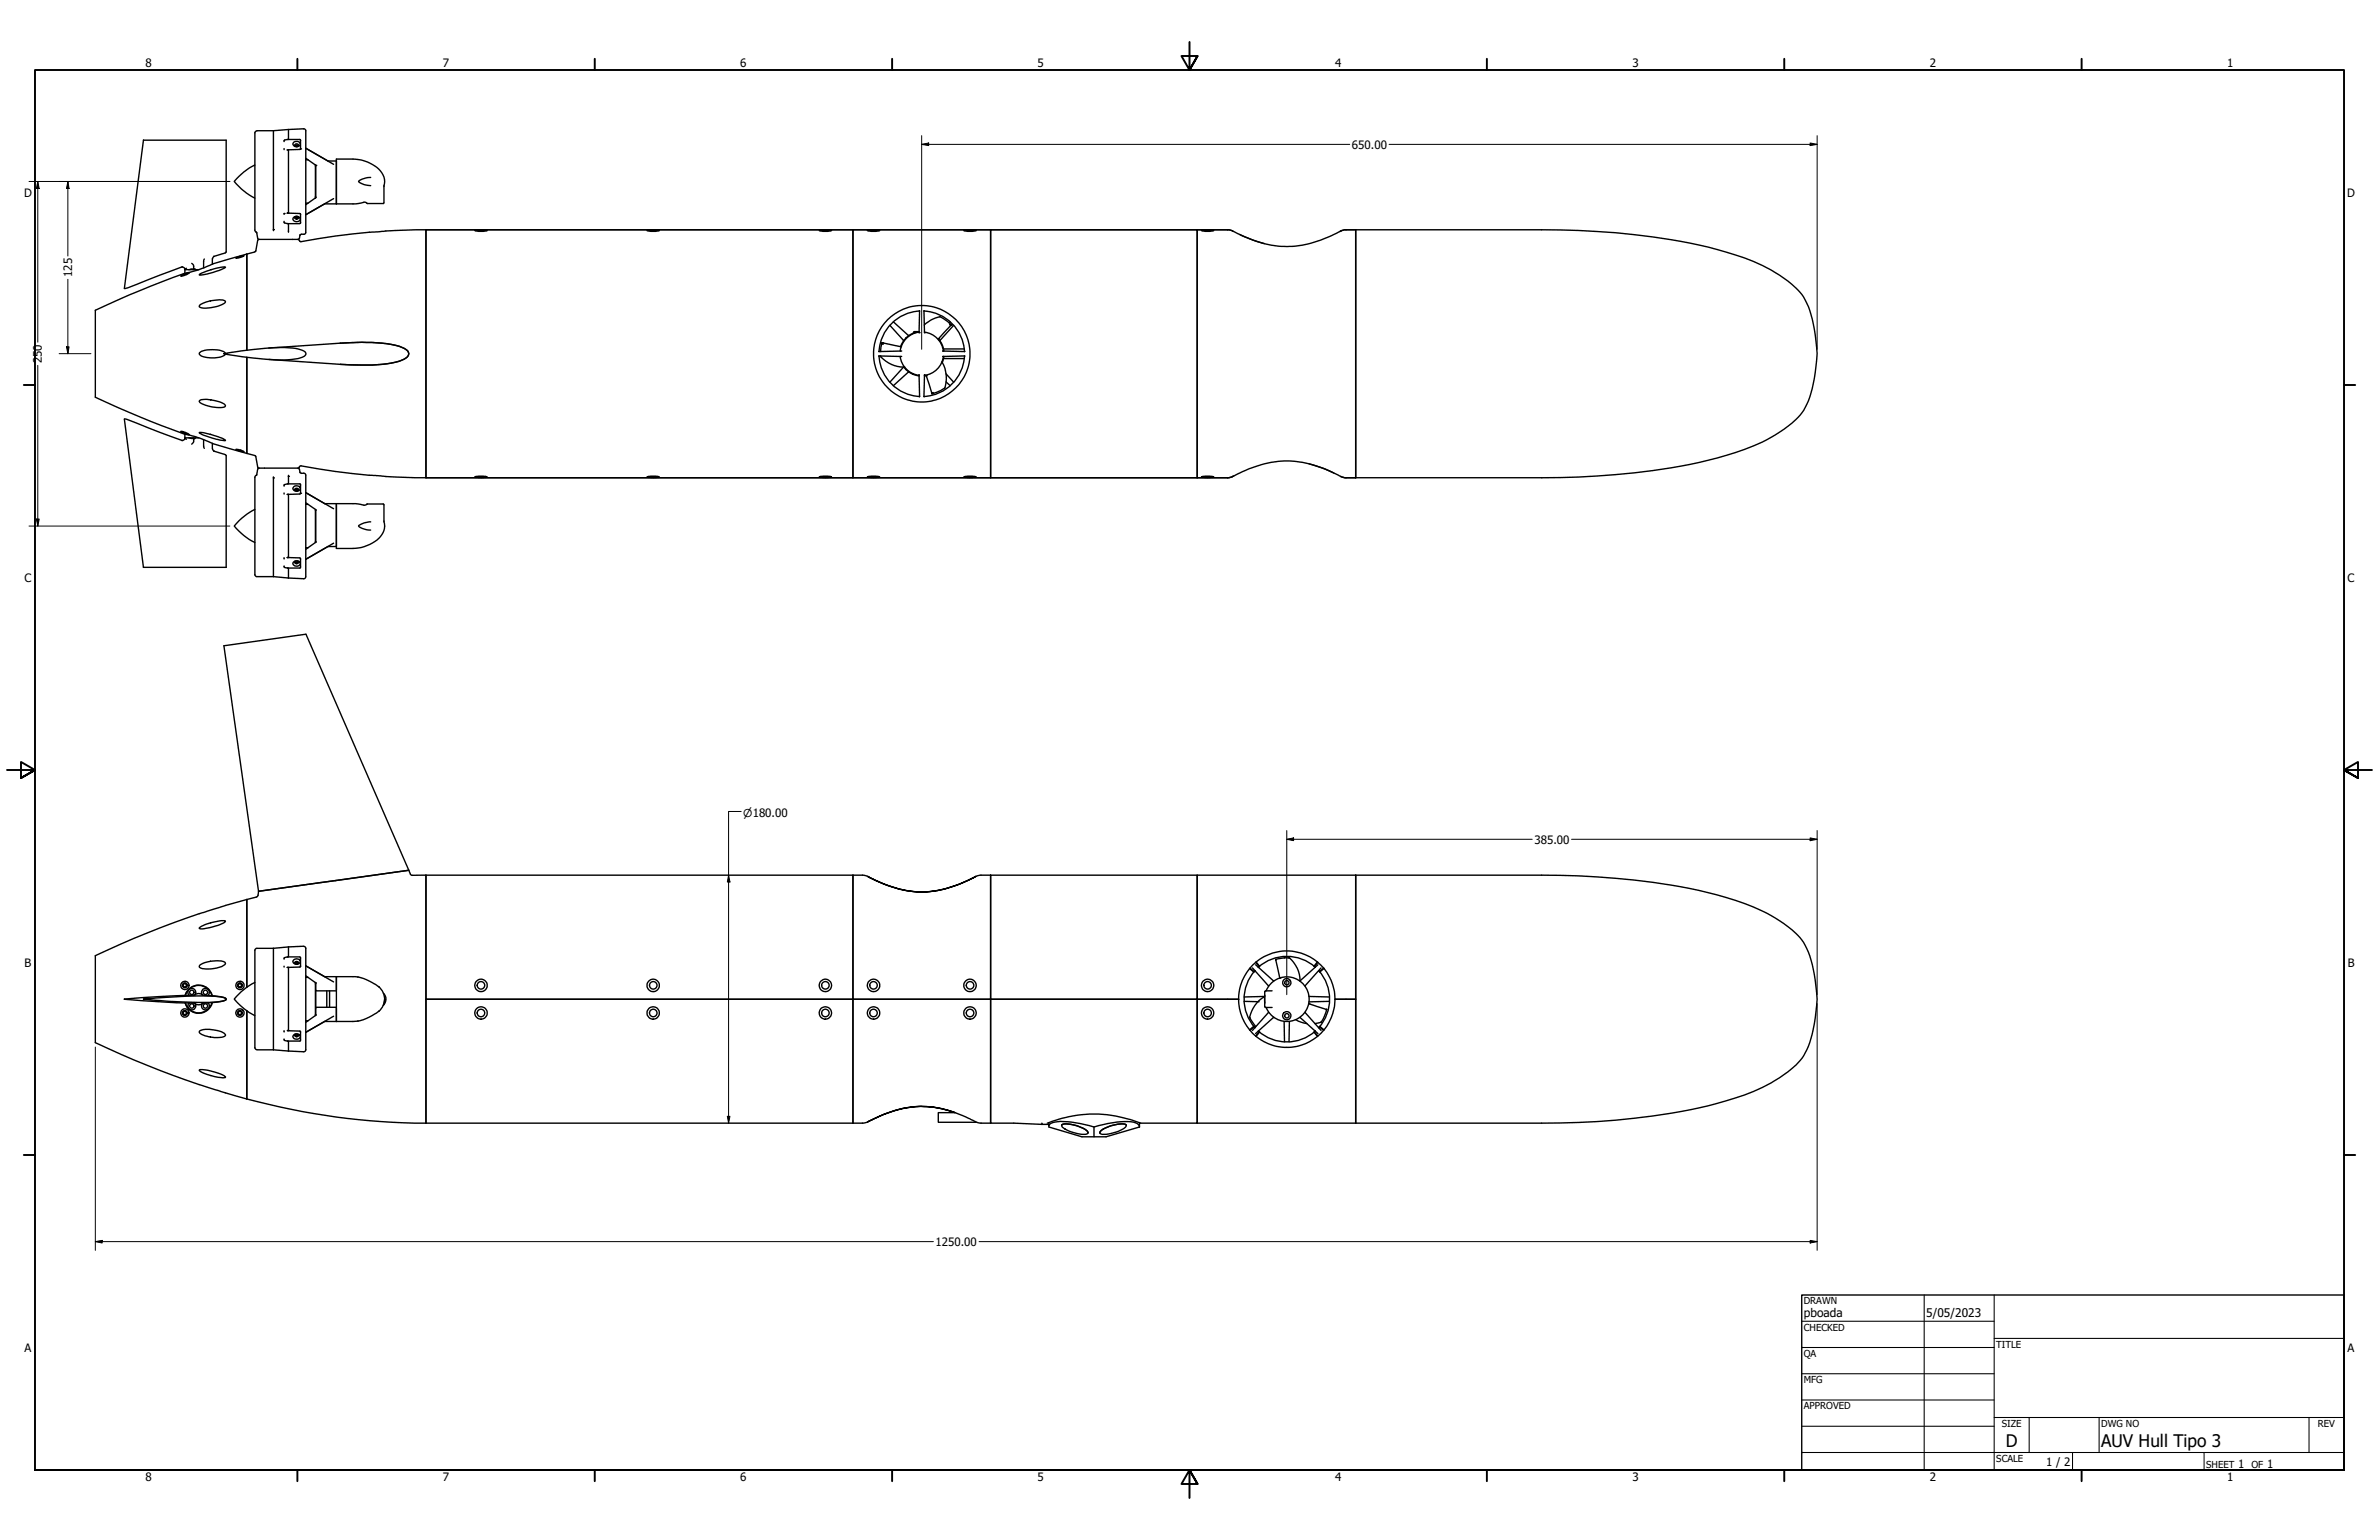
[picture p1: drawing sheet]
<svg xmlns="http://www.w3.org/2000/svg" width="864mm" height="559mm" viewBox="0 0 864 559" stroke-linecap="round" stroke-linejoin="round" font-family="sans-serif">
<defs><g id="words">
<g font-size="6.3">
<text x="728.1" y="524.9">D</text>
<text x="762.8" y="525">AUV Hull Tipo 3</text>
</g>
<g font-size="4.3">
<text x="654.8" y="477.8">pboada</text>
<text x="699.3" y="478">5/05/2023</text>
</g>
<g font-size="4.2">
<text x="52.8" y="24.4">8</text>
<text x="160.8" y="24.4">7</text>
<text x="268.7" y="24.4">6</text>
<text x="376.7" y="24.4">5</text>
<text x="484.6" y="24.4">4</text>
<text x="592.6" y="24.4">3</text>
<text x="700.5" y="24.4">2</text>
<text x="808.5" y="24.4">1</text>
<text x="490.7" y="53.9">650.00</text>
<text x="8.8" y="71.4">D</text>
<text x="852" y="71.4">D</text>
<text x="26.2" y="100.5" transform="rotate(-90 26.2 100.5)">125</text>
<text x="15.2" y="131.8" transform="rotate(-90 15.2 131.8)">250</text>
<text x="8.9" y="211.1">C</text>
<text x="852.2" y="211.1">C</text>
<text x="557" y="306.1">385.00</text>
<text x="9" y="350.8">B</text>
<text x="852.2" y="350.8">B</text>
<text x="339.6" y="452.1">1250.00</text>
<text x="8.9" y="490.5">A</text>
<text x="852.2" y="490.5">A</text>
<text x="742.8" y="532">1 / 2</text>
<text x="812.4" y="532.6">1</text>
<text x="823" y="532.6">1</text>
<text x="52.8" y="537.5">8</text>
<text x="160.8" y="537.5">7</text>
<text x="268.7" y="537.5">6</text>
<text x="376.7" y="537.5">5</text>
<text x="484.6" y="537.5">4</text>
<text x="592.6" y="537.5">3</text>
<text x="700.5" y="537.5">2</text>
<text x="808.5" y="537.5">1</text>
</g>
<text font-size="3.9" x="269.8" y="296.5">⌀180.00</text>
<g font-size="3.5">
<text x="654.8" y="473.2">DRAWN</text>
<text x="654.8" y="482.8">CHECKED</text>
<text x="724.7" y="488.9">TITLE</text>
<text x="654.8" y="492.3">QA</text>
<text x="654.8" y="501.8">MFG</text>
<text x="654.8" y="511.4">APPROVED</text>
<text x="726.7" y="517.7">SIZE</text>
<text x="762.8" y="517.7">DWG NO</text>
<text x="841.4" y="517.7">REV</text>
<text x="724.7" y="530.4">SCALE</text>
<text x="800.9" y="532.6">SHEET</text>
<text x="817.4" y="532.6">OF</text>
</g>
</g></defs>
<!-- layer: Visible (ANSI) -->
<g fill="none" stroke="#000" stroke-width=".51">
<path d="M92.5 59.9a22.5 22.5 0 0 0-7.5 5.9 23.8 23.8 0 0 0 7.5 6.1M99.3 47.4v36.3M99.3 47.4l-6.1 .1-.5 .2-.2 .5v35.3l.7 1M103.1 53.9v.4M103.3 50.9l-.2 .5M104.3 50.6l-1 .2M104.4 50.6h4.4M104.4 50.6h.1M104.7 47l5.5-.3 .6 .2 .2 .5v36.9l-.4 .6-1.2 .1M104.7 47v3.6M104.7 47l-5.4 .4M106.7 51.6a1.26 1.26 0 0 1 1.5-.3 1.26 1.26 0 0 1 .6 1.5 1.33 1.33 0 0 1-1.5 .5 1.33 1.33 0 0 1-.9-1.4z"/>
<path d="M107 52.9l.4-.3 .9 .3M107.1 52.5l.6-.3 .6 .3a.65 .65 0 0 1-.6 .7 .65 .65 0 0 1-.6-.7zM107.1 53l.4-.2 .8 .2M108.9 50.6l.2 .3-.1 3.3-4.7 .2h.4v22.9h-.4l4.7 .2 .1 3.4-.2 .2M111 57.4l3.6 2.7M111 58h.8M114.5 59.9v12M122.1 58.4h-3l-8.1-4.6 10.1 5.8M103.1 77.5v.3M106.7 78.8a1.25 1.25 0 0 1 1.5-.3 1.25 1.25 0 0 1 .6 1.4 1.32 1.32 0 0 1-1.5 .5 1.32 1.32 0 0 1-.9-1.3zM107 78.8a.86 .86 0 0 0 1.3 0M107.1 78.7l.6-.2 .6 .2a.65 .65 0 0 1-.6 .8 .65 .65 0 0 1-.6-.8z"/>
<path d="M107.1 78.7l.6 .3 .6-.3M111 73.7h.8M114.5 71.4h.1M114.5 60.3h.1M114.6 71.7l-3.6 2.6M114.6 60v11.8M121.1 72.1l-10.1 5.8 6.9-3.9h11.2l3.3-.7 .8 .4M133.2 73.8l.2 .1M134.6 64.4a5.8 5.8 0 0 0-4.4 1.5 7.3 7.3 0 0 0 4.4 1.5M139.3 73.6l-.2 .3h-5.8M139.4 67.4a6.7 6.7 0 0 0-4.2-7.7l-1.9-1-3.1-.8-8.1-.2v16.3M139.4 67.6v6"/>
<path d="M139.4 67.4v.3M66 96.9l.7 .1 .4 .6M67.1 97.6v.1M67.7 97.3l-.5 .3M69.6 95.6l.7 .8v1.2l-1.7 .3M70.2 97.7l.5-.2 .4 .4M72.1 97.9h-4.9l-.1-.2v1.5M72.3 99.7l2.1-1.1 3.8-1.2 3.2-.6 .5 .2a26.1 26.1 0 0 1-9.5 2.8zM74.2 94l-.3 .9v2.3M77.1 93.9v1.9M77.6 93h.1M77.7 93l4.4-1.5v-40.6h-30l-7 53.7 1.3-.1 19.8-7.7"/>
<path d="M77.7 93.1l-.5 .8M85.6 93.6l3-.8-1.9 .8zM89.6 92.2l-12.8 3.7a40.7 40.7 0 0 1-9.8 3.3 378.7 378.7 0 0 0-32.4 13.4v31.5a257.5 257.5 0 0 0 33.5 13.6l4.3 1.2 4.8 2.1 12.4 3.5M89.6 92.2v34.9M92.5 91.4l-2.9 .8M92.8 91l-.3 .4M93.2 84.3l.3 2.1M93.5 87.2l-.7 4M93.5 86.5l.5 .4M94 86.9l-.5 .4M94 86.9h14.2M103.1 80.3l.1 .5 1.1 .4h4.5"/>
<path d="M104.4 81.1h.1M104.7 81.2v3.1M108.2 86.9l.4 .4M108.6 86.5l-.4 .4M108.7 87.2v.2M108.9 85.2l-.2 1.2M109.4 85l-.5 .4M154.6 83.4l-10.8 .2-8.4 .6a134.7 134.7 0 0 0-20 2.4l-6.1 1.1-.6-.4M154.6 83.4h155v90h-155zM154.6 83.4h291.5l1.4 .4a37.7 37.7 0 0 0 27.9 4.6 53.5 53.5 0 0 0 11.3-4.6M154.6 83.4v90M172.4 83.6h4.4a7 7 0 0 1-4.5 0z"/>
<path d="M234.9 83.6h4.4a6.7 6.7 0 0 1-4.4 0zM297.4 83.6h4.4a1.64 1.64 0 0 1-1.8 .3l-2.2-.1zM309.6 83.4h50v90h-50zM314.9 83.6h4.4a7 7 0 0 1-4.5 0zM349.9 83.6h4.5a7.4 7.4 0 0 1-4.5 0zM359.6 83.4h75v90h-75zM434.6 83.4v90M436.1 83.6h4.5a1.64 1.64 0 0 1-1.8 .3zM450 85.1l5 2.1 4 1.2M486.7 83.8l1.4-.4h71.5a242.2 242.2 0 0 1 67.1 8.1 55.9 55.9 0 0 1 26.7 14.5 26.8 26.8 0 0 1 5.2 13.4 47.9 47.9 0 0 1-1.2 23.2 21 21 0 0 1-9.8 13.2 63.5 63.5 0 0 1-20.9 9.4 206.3 206.3 0 0 1-46.9 7.5l-20.2 .7h-71.5l-1.4-.5a37.7 37.7 0 0 0-27.8-4.6 46.4 46.4 0 0 0-9.8 3.8l-1.6 .8M486.7 83.8l-.4 .2M492.1 83.4v90"/>
<path d="M65.6 100.1l1.5-.7 1.5-.4a3.9 3.9 0 0 1-3 1.1zM72.5 110.8a12.1 12.1 0 0 1 9.2-1.6l.2 .3a11.5 11.5 0 0 1-9 2.1l-.5-.2zM323 118l5 5.7M324.3 116.8l5.6 4.9M333.8 112.7l-.2 8M333.8 112.9a15.5 15.5 0 0 0-14.7 14.7M335.4 112.9a15.5 15.5 0 0 1 14.7 14.7M335.5 112.7l.1 8M341.1 114.9l.2 .1M341.1 114.9a12.2 12.2 0 0 0-5.6 3M341.3 114.9l4 2.9M344.7 117.8h.1"/>
<path d="M344.8 117.8l.5 .1-.2 .1zM344.9 116.8l-.3 .4M345.2 118l-4.5 4.9v.4M346.2 118l-4.9 5.7M81.3 128.3l3.5-.5a91.1 91.1 0 0 1 22.5-1.4l3.1 1a.98 .98 0 0 1 .7 1 .98 .98 0 0 1-.7 .9 22.1 22.1 0 0 1-11.6 1.2l-11.1-1.1zM81.9 128.2a5.9 5.9 0 0 0-4.8-1.3 5 5 0 0 0-4.8 1.4l.1 .3a9 9 0 0 0 9.3 .2l.2-.3M89.6 129.7v34.8M97.5 126.3l26-1.8a65.2 65.2 0 0 1 21.5 1.2l1.7 .7a1.96 1.96 0 0 1 1.7 2 1.96 1.96 0 0 1-1.7 1.9 36.5 36.5 0 0 1-15.4 2.2l-7.8-.3-26-1.8M319 127.5l.1 .1M319.1 129.2h-.1M319.1 129.2l7.9 .1M319.1 129.2a15.5 15.5 0 0 0 14.7 14.7"/>
<path d="M319.7 129.2v.1M319.7 129.3v.2M319.7 129.5a12.1 12.1 0 0 0 8.8 3.8M320.2 124.4h.2M320.2 124.4l-.5 3.2M320.2 124.4l.2 .4v-.4M320.4 124.4l6.5 1.4 .3-.2M326.8 129.3a7.9 7.9 0 0 0 6.8 6.9M327 127.4l-7.9 .2M328 133.2h.1M328 133.2l-5 5.5M328.1 133.2l.7 .8"/>
<path d="M328.7 134l.3 .2M328.8 122.7l-1.1 1.5-.8 1.6M329 134.2l2.3 1.5M329.9 135l-5.6 5M331.3 135.7l2.4 .7M331.6 135.6l-.3 .1M331.6 120.6v.2M331.9 120.3h1.3M331.9 120.4l-.2 .2M333.6 120.3l-.2 .3M333.6 136l.2 7.8M333.6 120.5a7.9 7.9 0 0 0-6.8 6.9"/>
<path d="M333.7 120.3a8.9 8.9 0 0 0-5 2.4M335.6 120.5a7.9 7.9 0 0 1 6.9 6.9M335.6 136l-.2 7.8M335.9 136.1l.3 .2 2.1 6.4M336.2 136.3l-.6 .1M340.7 123l1.4 2.4 .6 2M341.9 131.2a12.6 12.6 0 0 1 1.1 9.5M342.2 127.4h.1M342.2 129.3h.1M342.3 127.4l7.8 .2M342.5 129.3a7.9 7.9 0 0 1-6.9 6.9M342.5 130.1h7.5"/>
<path d="M342.5 126.6h7.5M342.7 129.3l-.7 2.3M343.4 138.6l1.5 1.4M343.4 135.6l2.8 3.1M350.1 129.2a15.5 15.5 0 0 1-14.7 14.7M350.1 129.2h.2M350.1 129.2l-7.8 .1M350.3 127.5l-.2 .1M65.7 156.5l1.5 .3 1.4 .9-1.5-.3zM66.1 159.8l-19.7-7.5-1.3-.2 7 53.8h30v-40.7l-4.4-1.5M66.1 159.8l.1 .1M67.1 159.1l-.4 .6-.7 .1"/>
<path d="M67.1 157.5v1.6M67.2 159.1l.5 .3M68.6 158.9l1.6 .1M71.1 158.9l-.4 .3-.5-.2 .1 .4a1.48 1.48 0 0 1-.7 1.8M72.1 158.9h-4.9l-.1 .2M72.3 157a23.1 23.1 0 0 1 9.6 2.8l-2-.1-2.9-.8-3.5-1.2zM72.5 145.3a12.5 12.5 0 0 1 9.2 1.6l.1 .5a9 9 0 0 1-7.1-.3l-2.1-1-.3-.4zM73.9 159.5v2.4l.3 .8M333.8 143.8v.2M335.4 143.8l.1 .2M338.3 142.7l.1 .2M338.3 142.7h.1"/>
<path d="M338.3 142.6l.4-.1-.3 .4M338.3 142.6v.1M338.7 142.4v.1M343 140.7l-1.6 1-3 1.2M77.1 160.9v1.9M77.2 162.8l.5 .9M77.6 163.7h.1M85.6 163.1l1.5 .2 1.5 .7zM89.6 164.5l2.9 .8 .3 .4M92.5 173.2v35.3M92.8 165.5l.7 4 .5 .4M93.2 172.1l-.7 1.1"/>
<path d="M94 169.9l-.5 .4-.3 2.2M94 169.9h14.2M99.3 173v36.2M103.1 178.9v.4M103.3 175.8l-.2 .6M104.3 175.6l-1 .2M104.4 175.6h4.4M104.4 175.6h.1M104.7 172.5v3.1M106.7 176.6a1.24 1.24 0 0 1 1.5-.3 1.24 1.24 0 0 1 .6 1.4 1.32 1.32 0 0 1-1.5 .5 1.32 1.32 0 0 1-.9-1.3zM107 177.9a.86 .86 0 0 1 1.3 0M107.1 177.4l.9-.2 .3 .2v.6l-1 .1-.4-.4z"/>
<path d="M107.1 178l.4-.3 .8 .3M108.2 169.9l.4 .4M108.6 169.5l-.4 .4M108.7 169.4l.4-.4a231 231 0 0 0 25.8 3.5l8.9 .6 10.8 .3M108.7 170.2l.2 1.3M108.9 175.6l.2 .2-.1 3.4-4.7 .2h.4v22.9h-.4l4.7 .3 .1 3.3M108.9 171.3l.5 .4M109.4 171.8h1.2l.4 .7v36.8l-.2 .5-.6 .2-5.5-.3M172.4 173l3.1-.2 1.3 .3-3.1 .2zM234.9 173l3.1-.2 1.3 .3-3.1 .2zM297.4 173l3.1-.2 1.4 .3-3.1 .2zM314.9 173l3-.2 1.4 .3-3.1 .2z"/>
<path d="M349.9 173l3.1-.2 1.4 .3-3.2 .2zM436.2 173l3-.2 1.4 .3-3.1 .2zM447.5 172.9l-1.4 .5h-291.5M447.9 172.7l-.4 .2M475.2 168.3l5.1 1.6 3.9 1.7M92.5 184.8a23.8 23.8 0 0 0-7.5 6.1 22.5 22.5 0 0 0 7.5 5.9M111 182.4l3.6 2.6M111 183h.8M111 198.8h.8M114.5 196.5h.1M114.5 185.2h.1M114.5 184.8v12"/>
<path d="M114.6 185v11.7M114.6 196.7l-3.6 2.6M121.1 197.1l-10.1 5.8 8.1-4.6h3M122.1 182.8v16.2h6a13 13 0 0 0 11-5.8l.5-1.5-.2-2.3M133.2 182.9l-1.1 .4-3-.5h-11.2l-6.9-4 10.1 5.8M133.3 182.9h5.8l.2 .2M133.4 182.9l-.2 .1M134.6 189.4a6.6 6.6 0 0 0-4.4 1.5 6.3 6.3 0 0 0 4.4 1.4M139.4 183.1v6.2M92.5 208.5l.2 .5 .5 .2h6.1M99.3 209.2l5.4 .5M103.1 205.4l.2 .5"/>
<path d="M103.1 202.4v.4M103.3 205.9l1 .2M104.4 206.1h.1M104.4 206.1h4.4M104.7 206.1v3.6M106.7 203.8a1.24 1.24 0 0 1 1.5-.3 1.24 1.24 0 0 1 .6 1.5 1.33 1.33 0 0 1-1.5 .5 1.33 1.33 0 0 1-.9-1.4zM107 203.8a.86 .86 0 0 0 1.3 0M107.1 203.8l.6-.3 .6 .3a.65 .65 0 0 1-.6 .7 .65 .65 0 0 1-.6-.7zM107.1 203.7l.4 .3 .8-.3M109.1 205.9l-.2 .2M81.3 234.3l29.8-4.2 37.3 85.7-54.5 7.7zM149 317.2l.7 .4h4.9"/>
<path d="M149 317.2l-.6-1.4-54.5 7.6-.3 1.7-.5 .4M154.6 317.6v45h155v-45v45h50v-45M154.6 317.6h158.5l1.8 .4M154.6 317.6v89.9M315 318a42.6 42.6 0 0 0 22.4 5.5 48.8 48.8 0 0 0 16.9-5.5 42.6 42.6 0 0 1-22.5 5.5 48.8 48.8 0 0 1-16.8-5.5zM359.6 317.6h-3.8l-1.5 .4M359.6 317.6h75v45h-75zM434.6 317.6h125a242.2 242.2 0 0 1 67.1 8.1 58.5 58.5 0 0 1 26 13.8 25.5 25.5 0 0 1 5.9 14.1 47.9 47.9 0 0 1-1.2 23.1 20.6 20.6 0 0 1-9.8 13.3 63.5 63.5 0 0 1-20.9 9.4 226.8 226.8 0 0 1-60.3 8.1h-131.8zM492.1 317.6v89.9M72.3 336.7a15.9 15.9 0 0 1 9.6-2.4 6.3 6.3 0 0 1-3.5 1.7l-2.3 .6a4.9 4.9 0 0 1-3.8 .2zM89.6 326.4l-9.3 2.7a311.1 311.1 0 0 0-45.7 17.7v31.5a332.3 332.3 0 0 0 55 20.5M89.6 326.4v31.8"/>
<path d="M93.1 325.5l-3.5 .9M72.5 350.3a10.9 10.9 0 0 1 9.2-1.1l.2 .4a10 10 0 0 1-8.4 1.9l-1.1-.5zM92.5 356.5a23.8 23.8 0 0 0-7.5 6 23.8 23.8 0 0 0 7.5 6.1M99.3 344.1h-6.1l-.5 .2-.2 .6v35.2l.2 .6 .5 .2M99.3 344.1v36.8M103.1 350.6v.3M103.1 347.7v.3M104.4 347.3h.1M104.7 343.6v3.6M104.7 343.6l-5.4 .5M106.7 348.2a1.24 1.24 0 0 1 1.5-.3 1.24 1.24 0 0 1 .6 1.5 1.32 1.32 0 0 1-1.5 .5 1.32 1.32 0 0 1-.9-1.3zM107 349.6a.86 .86 0 0 1 1.3 0"/>
<path d="M107.1 349.1l.6-.2 .6 .2a.65 .65 0 0 1-.6 .8 .65 .65 0 0 1-.6-.8zM107.1 349.6l.6-.2 .6 .2M108.8 347.2h-4.5l-1.2 .5M108.9 347.3l.2 .2-.1 3.3-4.7 .2h.4v23h-.4l4.7 .2 .1 3.3-.2 .3M110.2 343.4l.6 .2 .2 .5v36.8M110.2 343.3l-5.5 .3M111 354.6h.8M111 354.1l3.6 2.6M114.5 356.5v12M114.5 356.9h.1M114.6 356.7v2.8h7.5M114.6 356.6v.1"/>
<path d="M114.6 359.5v6M118.6 359.5v6M119.6 359.5v6M122.1 354.4v16.2M129.9 354.5h.1M129.9 354.5l-12-.1-6.9-3.9 10.1 5.8M130 354.5a22.5 22.5 0 0 1 7.5 3.6M137.5 358.1h.1M137.5 358.1a6.5 6.5 0 0 1 2.1 4.4M453.6 351.4l1.6 1.3 .4-.5M453.8 351.3l1.4 1.3M454.7 351.2l5.7 6.5"/>
<path d="M455.6 352.2a15.5 15.5 0 0 0 0 20.7M455.6 352.2l-.3 .3M455.8 350.1l6.6 5.8M455.8 349.2l1.3 1.5M456 349.1l1.2 1.5M457.1 350.7l-.3 .3M457.3 350.6l-.5 .4M459.1 359.8v5.5M459.6 359.6a8.1 8.1 0 0 1 12.4-3.5 8.1 8.1 0 0 1 0 12.9 8.1 8.1 0 0 1-12.4-3.5M460.5 357.7v.1M461.8 359.5l-2.4 .1-.2 .2M463 348.1l.1 .2"/>
<path d="M463.1 348.3l1.5 6.5M463.2 348.2l.1 .1M466.3 347.1v.5M467.9 347.6l-2.4 .1-2.4 .4v.2M467.9 347.6a10.4 10.4 0 0 1 4 8.3l6.5-5.8M467.9 347.1v.5M472 355.9h-.2M473.8 357.7v.1M477.5 351a15.5 15.5 0 0 0-20.7 0M478.2 349.1l-1.2 1.5 .5 .4M478.4 349.2l-1.2 1.5 .3 .3M478.7 352.2a15.5 15.5 0 0 1 0 20.7"/>
<path d="M479.6 351.2l-5.8 6.5M480.5 351.3l-1.5 1.2-.3-.3M480.6 351.4l-1.5 1.3-.4-.5M45.2 362.5h.1M52.1 362.5h.1M52.1 362.6l4.4-.5a120.6 120.6 0 0 1 24.1-.3l1.3 .5 .1 .4a16.4 16.4 0 0 1-8 1l-11.3-.3zM67.2 361.2a5.1 5.1 0 0 1 5-3.8 5.1 5.1 0 0 1 4.9 3.9M67.3 361.2a5 5 0 0 1 4.9-3.6 5 5 0 0 1 4.7 3.7M68.6 361.1l.1 .1M68.6 361.1a1.43 1.43 0 0 1 0-2 1.43 1.43 0 0 1 2 0 1.43 1.43 0 0 1 .1 2M68.7 364a1.41 1.41 0 0 0-.1 2 1.41 1.41 0 0 0 2 .1 1.41 1.41 0 0 0 .1-2M70.3 361.1l-12.7 .5-12.5 .9 18.8 1.4 6.4 .1"/>
<path d="M72.4 374.2a6.3 6.3 0 0 1 5.1-.5 5.4 5.4 0 0 1 4.4 1.8l-.2 .4a10.7 10.7 0 0 1-8.8-.7l-.4-.4zM74 361.2l3.9 .2 3.4 .5a.62 .62 0 0 1 .8 .7 .62 .62 0 0 1-.8 .6l-7.5 .8a2.78 2.78 0 0 1-3.5 0M74 361.1h-.2a2.78 2.78 0 0 0-3.5 0M75.4 363.9a1.42 1.42 0 0 1 .2 2.1 1.42 1.42 0 0 1-2 .1 1.42 1.42 0 0 1-.1-2.1M75.6 361.1a1.43 1.43 0 0 0 0-2 1.43 1.43 0 0 0-2 0 1.43 1.43 0 0 0-.1 2M75.6 361.1l-.2 .2M76.9 363.8a5 5 0 0 1-4.7 3.7 5 5 0 0 1-4.9-3.6M77.1 363.8a5.1 5.1 0 0 1-4.9 3.9 5.1 5.1 0 0 1-5-3.8M89.6 366.8v32M103.1 374.1v.4M103.1 377v.3M103.1 377.3l1.2 .5h4.5"/>
<path d="M104.4 377.8h.1M104.7 377.8v3.6M106.7 375.5a1.24 1.24 0 0 1 1.5-.4 1.24 1.24 0 0 1 .6 1.5 1.32 1.32 0 0 1-1.5 .5 1.32 1.32 0 0 1-.9-1.3zM107 375.5l.4 .2 .9-.2M107.1 375.4l.6-.2 .6 .2a.65 .65 0 0 1-.6 .8 .65 .65 0 0 1-.6-.8zM107.1 375.3l.4 .3 .8-.3M111 370.4h.8M114.5 368.1h.1M114.6 368.3l-3.6 2.7M122.1 365.5h-7.5v2.9M129.9 370.5h.1M137.5 366.9h.1"/>
<path d="M139.2 360.4a3.1 3.1 0 0 1-.1 4.4M139.6 362.6l-.4 2.1M139.6 362.5a7 7 0 0 1-4.5 6l-1.1 .6a11.5 11.5 0 0 1-5.9 1.5h-10.2l-6.9 4 10.1-5.9M434.6 362.6h15zM449.6 362.6a17.5 17.5 0 0 1 17.5-17.6 17.5 17.5 0 0 1 17.5 17.6M449.6 362.6a17.5 17.5 0 0 0 17.5 17.4 17.5 17.5 0 0 0 17.5-17.4M451.6 363.3l5 .2M453.7 369.3l2.2 3.2M453.7 369.3h.1M455.2 372.6l-1.4 1.3M455.3 372.6l.3 .3M455.6 372.9l-.4-.5-1.6 1.3"/>
<path d="M456.8 374.1l.5 .4M456.8 374.1l.3 .3M456.8 374.1a15.5 15.5 0 0 0 20.7 0M457.1 374.5l-1.3 1.4M457.2 374.5l-1.2 1.5M459 361.6a11.1 11.1 0 0 0-5.3 7.7M459 361.6l-7.4 .2M459.2 361.1v2.9M459.2 365.3l.2 .2 2.4 .1M460.5 367.3l-5.8 6.6M462.4 369.2l-6.6 5.8M466.2 370.6l.1 7.4"/>
<path d="M468.1 370.6l-.2 7.4M470.3 370l2 .9 2.1 .5M471.8 369.2h.2M471.9 369.2l6.5 5.8M473.8 367.3l5.8 6.6M475 364.2l6.5 2.1M475.2 361.6l7.4 .2M477.5 374.1l-.5 .4 1.2 1.5M477.5 374.1l-.3 .3 1.2 1.5M478.7 372.9l.4-.5 1.5 1.3M479 372.6l1.5 1.3M479 372.6l-.3 .3"/>
<path d="M481.3 366.4h.2M481.5 366.3h.1M481.6 366.3l-.8 2.3-1.1 2.2-2.4 .6M482.6 363.3l-7.4 .2M484.6 362.6h7.5zM72.5 388.2a18.5 18.5 0 0 1 9.2 2.4l.2 .3a17.2 17.2 0 0 1-9.5-2.4zM89.6 398.8a250.6 250.6 0 0 0 65 8.7M93.3 380.9h6M99.3 380.9l5.4 .5M111 380.9l-.2 .5-.6 .2-5.5-.2M314.9 407.1l-1.8 .4h-158.5M354.3 407.1h-.1a37.6 37.6 0 0 0-27.2-4.7 51.2 51.2 0 0 0-12 4.7 44.4 44.4 0 0 1 20.4-5.6 34.7 34.7 0 0 1 11.2 2.2h-6v3.5h13.9"/>
<path d="M354.5 407.2l1.2 .3h3.9v-44.9h-50v44.9v-44.9h-155v44.9M378.2 407.5v.5h2.5M380.2 407.5a45.2 45.2 0 0 1 33.9 0h20.5v-44.9h-75v44.9h8.4l10.2 .5M380.7 408.4a4.9 4.9 0 0 1 4.2-1.5 46.6 46.6 0 0 1 12.2 2M380.7 407.4v1.5l12 3.6h4.4M385.4 408.3l.2-.2a11.2 11.2 0 0 1 9.4 2.7v.3M385.5 408.1a11.5 11.5 0 0 1 9.4 2.7l.1 .2a2.67 2.67 0 0 1-3.1 .5 11 11 0 0 1-6.5-2.9zM397.1 408.9a30.6 30.6 0 0 1 15.1-1.5 1.78 1.78 0 0 1 1.4 1.5M397.1 408.9v3.6h4.4l12.1-3.6M399.9 410.1a12.1 12.1 0 0 1 8.8-2 .88 .88 0 0 1-.5 1.2 14.2 14.2 0 0 1-8.5 2.2l-.5-.5zM408.8 408.3v-.1a6.2 6.2 0 0 0-5.1 .2l-3.3 1.4-1 .7-.2 .6M413.6 407.4v1.5"/>
<circle cx="334.6" cy="128.4" r="17.5"/>
<circle cx="67.1" cy="357.5" r=".79"/>
<circle cx="67.1" cy="357.5" r=".6"/>
<circle cx="67.1" cy="357.5" r=".86"/>
<circle cx="67.1" cy="357.6" r="1.52"/>
<circle cx="87.1" cy="357.5" r=".79"/>
<circle cx="87.1" cy="357.5" r=".6"/>
<circle cx="87.1" cy="357.5" r=".86"/>
<circle cx="87.1" cy="357.6" r="1.49"/>
<circle cx="174.6" cy="357.5" r="1.37"/>
<circle cx="174.6" cy="357.5" r="2.24"/>
<circle cx="237.1" cy="357.5" r="2.24"/>
<circle cx="237.1" cy="357.5" r="1.37"/>
<circle cx="299.6" cy="357.5" r="1.37"/>
<circle cx="299.6" cy="357.5" r="2.24"/>
<circle cx="317.1" cy="357.5" r="1.37"/>
<circle cx="317.1" cy="357.5" r="2.24"/>
<circle cx="352.1" cy="357.5" r="2.24"/>
<circle cx="352.1" cy="357.5" r="1.37"/>
<circle cx="438.4" cy="357.5" r="1.37"/>
<circle cx="438.4" cy="357.5" r="2.24"/>
<circle cx="467.1" cy="356.6" r="1.5"/>
<circle cx="467.1" cy="356.6" r=".79"/>
<circle cx="67.1" cy="367.6" r="1.5"/>
<circle cx="67.1" cy="367.6" r=".79"/>
<circle cx="67.1" cy="367.6" r=".6"/>
<circle cx="67.1" cy="367.6" r=".86"/>
<circle cx="69.6" cy="365" r=".79"/>
<circle cx="69.6" cy="360.1" r=".79"/>
<circle cx="74.6" cy="360.1" r=".79"/>
<circle cx="74.6" cy="365" r=".79"/>
<circle cx="87.1" cy="367.6" r="1.5"/>
<circle cx="87.1" cy="367.6" r=".79"/>
<circle cx="87.1" cy="367.6" r=".6"/>
<circle cx="87.1" cy="367.6" r=".86"/>
<circle cx="174.6" cy="367.6" r="1.37"/>
<circle cx="174.6" cy="367.6" r="2.24"/>
<circle cx="237.1" cy="367.6" r="2.24"/>
<circle cx="237.1" cy="367.6" r="1.37"/>
<circle cx="299.6" cy="367.6" r="1.37"/>
<circle cx="299.6" cy="367.6" r="2.24"/>
<circle cx="317.1" cy="367.6" r="1.37"/>
<circle cx="317.1" cy="367.6" r="2.24"/>
<circle cx="352.1" cy="367.6" r="2.26"/>
<circle cx="352.1" cy="367.6" r="1.37"/>
<circle cx="438.4" cy="367.6" r="1.37"/>
<circle cx="438.4" cy="367.6" r="2.24"/>
<circle cx="467.1" cy="368.6" r="1.51"/>
<circle cx="467.1" cy="368.6" r=".79"/>
</g>
<g fill="#000">
<circle cx="109.1" cy="54" r=".25"/>
<circle cx="103.1" cy="77.5" r=".25"/>
<circle cx="114.6" cy="60" r=".25"/>
<circle cx="99.3" cy="83.3" r=".25"/>
<circle cx="345.3" cy="117.9" r=".25"/>
<circle cx="320.2" cy="124.3" r=".25"/>
<circle cx="320.4" cy="124.4" r=".25"/>
<circle cx="320.4" cy="124.8" r=".25"/>
<circle cx="326.9" cy="125.8" r=".25"/>
<circle cx="327" cy="129.3" r=".25"/>
<circle cx="327" cy="127.4" r=".25"/>
<circle cx="333.6" cy="120.7" r=".25"/>
<circle cx="335.6" cy="120.7" r=".25"/>
<circle cx="336.2" cy="136.3" r=".25"/>
<circle cx="340.7" cy="122.9" r=".25"/>
<circle cx="338.3" cy="142.9" r=".25"/>
<circle cx="99.3" cy="173.4" r=".25"/>
<circle cx="104.7" cy="172.8" r=".25"/>
<circle cx="109.1" cy="179" r=".25"/>
<circle cx="464.6" cy="354.8" r=".25"/>
<circle cx="139.6" cy="362.6" r=".25"/>
<circle cx="456.7" cy="363.5" r=".25"/>
<circle cx="475" cy="364.2" r=".25"/>
</g>
<!-- layer: Border (ANSI) -->
<g fill="none" stroke="#000" stroke-width=".7">
<path d="M431.8 15.2v10.2l-2.9-5.1h5.8l-2.9 5.1 2.9-5.1M107.9 21.3v4.1M215.9 21.3v4.1M323.8 21.3v4.1M539.8 21.3v4.1M647.7 21.3v4.1M755.6 21.3v4.1M8.6 139.7h4.1M850.9 139.7h4.1M2.5 279.4h10.2l-5.1-2.9v5.8l5.1-2.9-5.1 2.9M861.1 279.4h-10.2l5.1-2.9v5.8l-5.1-2.9 5.1 2.9M8.6 419.1h4.1"/>
<path d="M850.9 419.1h4.1M12.7 533.4v-508h838.2v508h-838.2h838.2M107.9 533.4v4.1M215.9 533.4v4.1M323.8 533.4v4.1M434.7 538.5l-2.9-5.1 2.9 5.1h-5.8l2.9-5.1v10.2M539.8 533.4v4.1M647.7 533.4v4.1M755.6 533.4v4.1"/>
</g>
<!-- layer: Title (ANSI) -->
<g fill="none" stroke="#000" stroke-width=".38">
<path d="M654 479.4h69.9M698.5 469.9v63.5M723.9 469.9v63.5M654 488.9h69.9M654 498.5h69.9M723.9 485.6h127M654 508h69.9M654 517.5h69.9M723.9 514.3h127M736.6 514.3v12.7M762 514.3v12.7M838.2 514.3v12.7"/>
<path d="M654 527h196.9M752.3 527v6.4M800.1 527v6.4"/>
</g>
<path d="M654 469.9h196.9v63.5h-196.9z" fill="none" stroke="#000" stroke-width=".51"/>
<!-- layer: Dimension (ANSI) -->
<g fill="none" stroke="#000" stroke-width=".36">
<path d="M334.6 52.4l2.5-.5v.9zM334.6 52.4h155.4M334.6 49.2v77.5M504.3 52.4h155.3M657.1 51.9l2.5 .5-2.5 .4zM659.6 49.2v77.5M10.5 65.8h72.9M13.7 65.8l.5 2.6h-1zM13.7 65.8v58.3M24.6 65.8l.5 2.6h-1zM24.6 65.8v27.1M24.6 101.3v27"/>
<path d="M13.7 132.6v58.3M21.5 128.3h11.5M24.1 125.9h1l-.5 2.4zM10.5 190.9h72.9M13.2 188.3h1l-.5 2.6zM269 294.4h-4.5v113.1M264.5 317.6l.5 2.4h-1zM467.1 304.5l2.5-.5v1.1zM467.1 304.5h89.1M467.1 301.4v59.5M570.5 304.5h89.1M657.1 304l2.5 .5-2.5 .6z"/>
<path d="M659.6 301.4v59.5M34.6 379.9v73.8M659.6 364.2v89.5M264 405.1h1l-.5 2.4zM34.6 450.5l2.5-.4v.9zM34.6 450.5h304.2M355.4 450.5h304.2M657.1 450.1l2.5 .4-2.5 .5z"/>
</g>
<g fill="#000">
<path d="M334.6 52.4l2.5-.5v.9z" fill-rule="evenodd"/>
<path d="M657.1 51.9l2.5 .5-2.5 .4z" fill-rule="evenodd"/>
<path d="M13.7 65.8l.5 2.6h-1z" fill-rule="evenodd"/>
<path d="M24.6 65.8l.5 2.6h-1z" fill-rule="evenodd"/>
<path d="M24.1 125.9h1l-.5 2.4z" fill-rule="evenodd"/>
<path d="M13.2 188.3h1l-.5 2.6z" fill-rule="evenodd"/>
<path d="M467.1 304.5l2.5-.5v1.1z" fill-rule="evenodd"/>
<path d="M657.1 304l2.5 .5-2.5 .6z" fill-rule="evenodd"/>
<path d="M264.5 317.6l.5 2.4h-1z" fill-rule="evenodd"/>
<path d="M264 405.1h1l-.5 2.4z" fill-rule="evenodd"/>
<path d="M34.6 450.5l2.5-.4v.9z" fill-rule="evenodd"/>
<path d="M657.1 450.1l2.5 .4-2.5 .5z" fill-rule="evenodd"/>
</g>
<use href="#words"/>
</svg>
